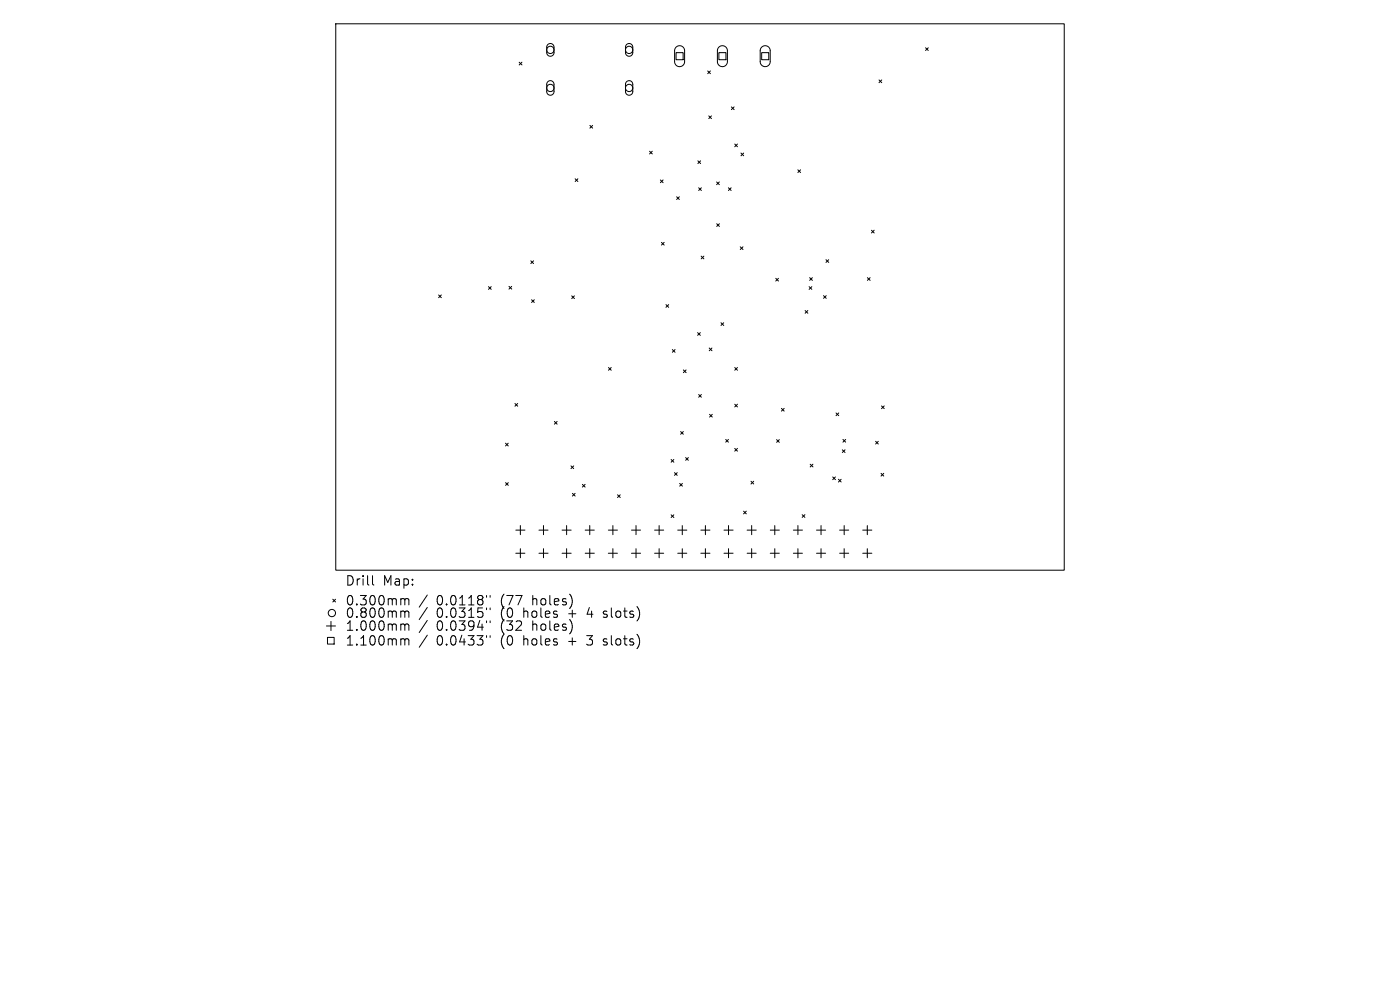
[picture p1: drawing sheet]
<svg xmlns="http://www.w3.org/2000/svg" width="297mm" height="210mm" viewBox="0 0 297 210" stroke-linecap="round" stroke-linejoin="round" font-family="sans-serif">
<defs><g id="words">
<g font-size="2.8">
<text x="73.2" y="124.5">Drill</text>
<text x="81.2" y="124.5">Map:</text>
<text x="73.2" y="128.7">0.300mm</text>
<text x="73.2" y="131.3">0.800mm</text>
<text x="92.6" y="128.7">0.0118&quot;</text>
<text x="92.6" y="131.3">0.0315&quot;</text>
<text x="106.4" y="128.7">(77</text>
<text x="106.4" y="131.3">(0</text>
<text x="111.3" y="131.3">holes</text>
<text x="113.2" y="128.7">holes)</text>
<text x="121" y="131.3">+</text>
<text x="125.2" y="131.3">4</text>
<text x="128.9" y="131.3">slots)</text>
<text x="73.2" y="134.1">1.000mm</text>
<text x="73.2" y="137.2">1.100mm</text>
<text x="92.6" y="134.1">0.0394&quot;</text>
<text x="92.6" y="137.2">0.0433&quot;</text>
<text x="106.4" y="134.1">(32</text>
<text x="106.4" y="137.2">(0</text>
<text x="111.3" y="137.2">holes</text>
<text x="113.2" y="134.1">holes)</text>
<text x="121" y="137.2">+</text>
<text x="125.2" y="137.2">3</text>
<text x="128.9" y="137.2">slots)</text>
</g>
</g></defs>
<g fill="none" stroke="#000" stroke-width=".21">
<path d="M71.2 5h154.6v116h-154.6zM110.1 13.2l.6 .6M110.7 13.2l-.6 .6M116.2 9.5a.77 .77 0 0 1 .9-.2 .77 .77 0 0 1 .4 .7v1.2a.77 .77 0 0 1-.7 .7 .77 .77 0 0 1-.8-.7v-1.3zM116.2 17.3a.77 .77 0 0 1 .9-.1 .77 .77 0 0 1 .4 .7v1.5a.77 .77 0 0 1-.7 .8 .77 .77 0 0 1-.8-.8v-1.6zM132.9 9.5a.77 .77 0 0 1 .9-.2 .77 .77 0 0 1 .4 .7v1.2a.77 .77 0 0 1-.7 .7 .77 .77 0 0 1-.8-.7v-1.3zM132.9 17.3a.77 .77 0 0 1 .9-.1 .77 .77 0 0 1 .4 .7v1.5a.77 .77 0 0 1-.7 .8 .77 .77 0 0 1-.8-.8v-1.6zM143.4 11.2h1.5v1.5h-1.5zM143.4 10a1.06 1.06 0 0 1 1.2-.2 1.06 1.06 0 0 1 .6 1v2.3a1.06 1.06 0 0 1-1 1 1.06 1.06 0 0 1-1.1-1v-2.4zM150.1 15l.6 .6M150.7 15l-.6 .6M152.5 11.2h1.5v1.5h-1.5z"/>
<path d="M152.5 10a1.06 1.06 0 0 1 1.2-.2 1.06 1.06 0 0 1 .6 1v2.3a1.06 1.06 0 0 1-1 1 1.06 1.06 0 0 1-1.1-1v-2.4zM161.6 11.2h1.5v1.5h-1.5zM161.6 10a1.06 1.06 0 0 1 1.1-.2 1.06 1.06 0 0 1 .7 1v2.3a1.06 1.06 0 0 1-1.1 1 1.06 1.06 0 0 1-1-1v-2.4zM186.5 17l.6 .5M187.1 17l-.6 .5M196.4 10.1l.5 .6M196.9 10.1l-.5 .6M122 37.9l.6 .6M122.6 37.9l-.6 .6M125.1 26.6l.6 .6M125.7 26.6l-.6 .6M137.8 32.1l.6 .6"/>
<path d="M138.4 32.1l-.6 .6M140.1 38.2l.6 .6M140.7 38.2l-.6 .6M148 34.1l.6 .6M148.2 39.8l.6 .6M148.6 34.1l-.6 .6M148.8 39.8l-.6 .6M150.4 24.6l.5 .6M150.9 24.6l-.5 .6M152 38.6l.6 .6M152.6 38.6l-.6 .6M154.5 39.8l.6 .6"/>
<path d="M155.1 39.8l-.6 .6M155.2 22.7l.5 .6M155.7 22.7l-.5 .6M155.9 30.6l.5 .5M156.4 30.6l-.5 .5M157.2 32.5l.6 .5M157.8 32.5l-.6 .5M169.3 36l.5 .6M169.8 36l-.5 .6M112.6 55.3l.6 .6M113.2 55.3l-.6 .6M140.3 51.4l.6 .6"/>
<path d="M140.9 51.4l-.6 .6M143.5 41.7l.6 .6M144.1 41.7l-.6 .6M148.7 54.3l.6 .6M149.3 54.3l-.6 .6M152 47.5l.6 .5M152.6 47.5l-.6 .5M157 52.4l.6 .5M157.6 52.4l-.6 .5M164.6 59l.6 .6M165.2 59l-.6 .6M171.8 58.9l.5 .6"/>
<path d="M172.3 58.9l-.5 .6M175.2 55.1l.6 .6M175.8 55.1l-.6 .6M184 58.9l.6 .6M184.6 58.9l-.6 .6M184.9 48.8l.6 .6M185.5 48.8l-.6 .6M93.1 62.6l.5 .5M93.6 62.6l-.5 .5M103.6 60.8l.6 .6M104.2 60.8l-.6 .6M108 60.7l.6 .6"/>
<path d="M108.6 60.7l-.6 .6M112.8 63.6l.5 .6M113.3 63.6l-.5 .6M121.3 62.8l.6 .5M121.9 62.8l-.6 .5M129.1 78l.6 .5M129.7 78l-.6 .5M141.3 64.6l.6 .6M141.9 64.6l-.6 .6M142.6 74.2l.6 .5M143.2 74.2l-.6 .5M145 78.5l.6 .6"/>
<path d="M145.6 78.5l-.6 .6M148 70.6l.6 .5M148.6 70.6l-.6 .5M150.5 73.8l.5 .6M151 73.8l-.5 .6M153 68.5l.5 .5M153.5 68.5l-.5 .5M155.9 78l.5 .5M156.4 78l-.5 .5M170.8 65.9l.6 .6M171.4 65.9l-.6 .6M171.6 60.8l.6 .6"/>
<path d="M172.2 60.8l-.6 .6M174.7 62.7l.6 .6M175.3 62.7l-.6 .6M107.2 94l.6 .6M107.8 94l-.6 .6M109.2 85.6l.6 .6M109.8 85.6l-.6 .6M117.6 89.4l.6 .6M118.2 89.4l-.6 .6M121.1 98.8l.6 .6M121.7 98.8l-.6 .6M142.4 97.5l.6 .5"/>
<path d="M143 97.5l-.6 .5M144.4 91.5l.6 .6M145 91.5l-.6 .6M145.4 97.1l.6 .5M146 97.1l-.6 .5M148.2 83.7l.6 .6M148.8 83.7l-.6 .6M150.5 87.9l.6 .6M151.1 87.9l-.6 .6M154 93.2l.5 .6M154.5 93.2l-.5 .6M155.9 95.1l.5 .6"/>
<path d="M155.9 85.7l.5 .6M156.4 85.7l-.5 .6M156.4 95.1l-.5 .6M164.7 93.3l.6 .5M165.3 93.3l-.6 .5M165.8 86.6l.6 .6M166.4 86.6l-.6 .6M171.9 98.5l.6 .6M172.5 98.5l-.6 .6M177.4 87.6l.5 .6M177.9 87.6l-.5 .6M178.7 95.4l.6 .6"/>
<path d="M178.8 93.2l.6 .6M179.3 95.4l-.6 .6M179.4 93.2l-.6 .6M185.8 93.6l.5 .6M186.3 93.6l-.5 .6M187 86.1l.6 .6M187.6 86.1l-.6 .6M107.2 102.4l.6 .6M107.8 102.4l-.6 .6M109.4 112.5h2M109.4 117.4h2M110.4 111.5v1.9"/>
<path d="M110.4 116.4v1.9M114.3 112.5h2M114.3 117.4h2M115.3 111.5v1.9M115.3 116.4v1.9M119.2 112.5h2M119.2 117.4h2M120.2 111.5v1.9M120.2 116.4v1.9M121.4 104.7l.6 .5M122 104.7l-.6 .5M123.5 102.7l.6 .6"/>
<path d="M124.1 102.7l-.6 .6M124.1 112.5h2M124.1 117.4h2M125.1 111.5v1.9M125.1 116.4v1.9M129.1 112.5h1.9M129.1 117.4h1.9M130 111.5v1.9M130 116.4v1.9M131 105l.6 .5M131.6 105l-.6 .5M134 112.5h1.9"/>
<path d="M134 117.4h1.9M134.9 111.5v1.9M134.9 116.4v1.9M138.9 112.5h1.9M138.9 117.4h1.9M139.8 111.5v1.9M139.8 116.4v1.9M142.4 109.2l.6 .6M143 109.2l-.6 .6M143.1 100.3l.6 .5M143.7 100.3l-.6 .5M143.8 112.5h1.9"/>
<path d="M143.8 117.4h1.9M144.2 102.5l.6 .6M144.7 111.5v1.9M144.7 116.4v1.9M144.8 102.5l-.6 .6M148.7 112.5h1.9M148.7 117.4h1.9M149.6 111.5v1.9M149.6 116.4v1.9M153.6 112.5h1.9M153.6 117.4h1.9M154.6 111.5v1.9"/>
<path d="M154.6 116.4v1.9M157.7 108.4l.6 .6M158.3 108.4l-.6 .6M158.5 112.5h1.9M158.5 117.4h1.9M159.3 102.1l.6 .6M159.5 111.5v1.9M159.5 116.4v1.9M159.9 102.1l-.6 .6M163.4 112.5h1.9M163.4 117.4h1.9M164.4 111.5v1.9"/>
<path d="M164.4 116.4v1.9M168.3 112.5h1.9M168.3 117.4h1.9M169.3 111.5v1.9M169.3 116.4v1.9M170.2 109.2l.6 .6M170.8 109.2l-.6 .6M173.2 112.5h1.9M173.2 117.4h1.9M174.2 111.5v1.9M174.2 116.4v1.9M176.7 101.2l.5 .6"/>
<path d="M177.2 101.2l-.5 .6M177.9 101.7l.6 .5M178.1 112.5h2M178.1 117.4h2M178.5 101.7l-.6 .5M179.1 111.5v1.9M179.1 116.4v1.9M183 112.5h2M183 117.4h2M184 111.5v1.9M184 116.4v1.9M186.9 100.4l.6 .6"/>
<path d="M187.5 100.4l-.6 .6M69.2 132.8h2M69.5 135.2h1.4v1.4h-1.4zM70.2 131.8v2M70.6 127.1l.6 .6M71.2 127.1l-.6 .6M79 122.1v1.7l.3 .3M85.3 127h.3l.3 .3M85.3 129.6h.3l.3 .3M85.3 132.4h.3l.3 .3M85.3 135.5h.3l.3 .3M85.9 127.3l.3-.3 .4 .1 .1 1.2"/>
<path d="M85.9 127.3v1M85.9 129.9v1.1M85.9 132.7v1M85.9 135.8v1M85.9 129.9l.3-.3 .4 .1 .1 1.3M85.9 132.7l.3-.3 .4 .1 .1 1.2M85.9 135.8l.3-.3 .4 .1 .1 1.2M90.6 126.2l-1.7 2.6M90.6 128.9l-1.7 2.5M90.6 131.6l-1.7 2.6M90.6 134.7l-1.7 2.6M103.2 126.3v.4"/>
<path d="M103.2 129v.3M103.2 131.7v.4M103.2 134.8v.4M104 126.3v.4M104 129v.3M104 131.7v.4M104 134.8v.4M128 130.9l.2 .1M128 136.7l.2 .1M128.1 129.7v.5M128.1 135.6v.5"/>
<circle cx="116.8" cy="18.7" r=".77"/>
<circle cx="116.8" cy="10.6" r=".77"/>
<circle cx="133.5" cy="18.7" r=".77"/>
<circle cx="133.5" cy="10.6" r=".77"/>
<circle cx="70.4" cy="130" r=".77"/>
</g>
<use href="#words"/>
</svg>
